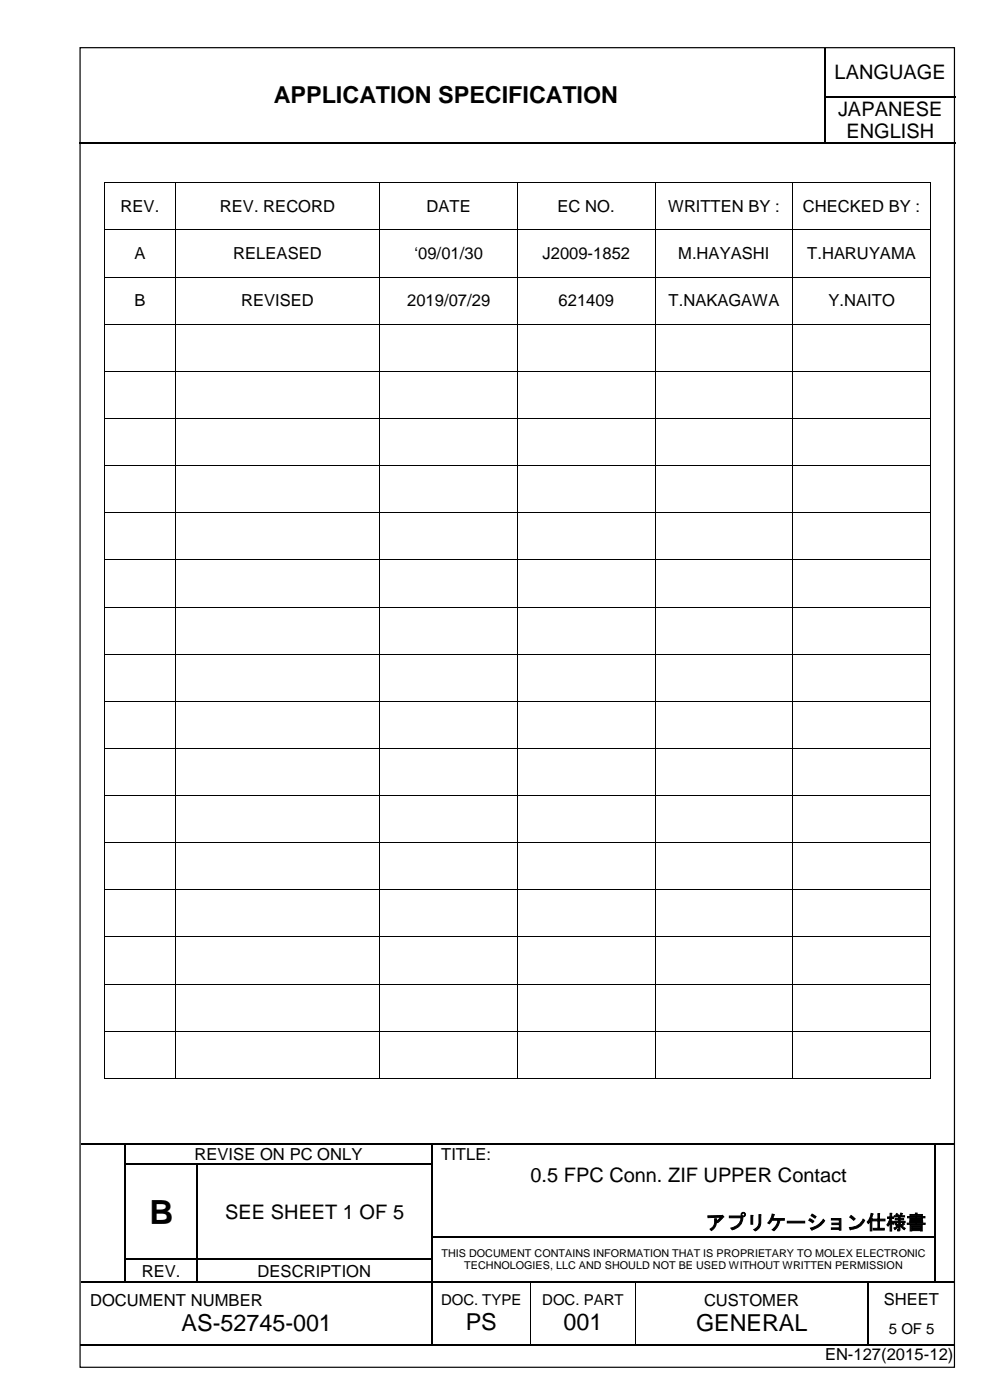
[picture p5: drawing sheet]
<svg xmlns="http://www.w3.org/2000/svg" width="210mm" height="297mm" viewBox="0 0 210 297" stroke-linecap="round" stroke-linejoin="round" font-family="sans-serif">
<defs><g id="words">
<text font-size="7.1" x="31.7" y="259.6">B</text>
<g font-size="5">
<text x="58.1" y="21.8">APPLICATION SPECIFICATION</text>
<text x="38.5" y="282.4">AS-52745-001</text>
<text x="98.7" y="282.2">PS</text>
<text x="119.4" y="282.2">001</text>
<text x="147.6" y="282.4">GENERAL</text>
</g>
<g font-size="4.2">
<text x="176.9" y="16.7">LANGUAGE</text>
<text x="177.7" y="24.5">JAPANESE</text>
<text x="179.4" y="29.4">ENGLISH</text>
<text x="112.5" y="250.7">0.5 FPC Conn. ZIF UPPER Contact</text>
<text x="47.8" y="258.6">SEE SHEET 1 OF 5</text>
<text x="149.6" y="260.8">アプリケーション仕様書</text>
</g>
<g font-size="3.5">
<text x="25.6" y="45">REV.</text>
<text x="46.6" y="45">REV. RECORD</text>
<text x="90.4" y="45">DATE</text>
<text x="118.2" y="45">EC NO.</text>
<text x="141.6" y="45">WRITTEN BY :</text>
<text x="170.2" y="45">CHECKED BY :</text>
<text x="28.5" y="55">A</text>
<text x="49.5" y="55">RELEASED</text>
<text x="87.9" y="55">‘09/01/30</text>
<text x="115" y="55">J2009-1852</text>
<text x="143.8" y="55">M.HAYASHI</text>
<text x="171.1" y="55">T.HARUYAMA</text>
<text x="28.5" y="65">B</text>
<text x="51.1" y="65">REVISED</text>
<text x="86.3" y="65">2019/07/29</text>
<text x="118.4" y="65">621409</text>
<text x="141.7" y="65">T.NAKAGAWA</text>
<text x="175.6" y="65">Y.NAITO</text>
<text x="41.2" y="246.1">REVISE ON PC ONLY</text>
<text x="93.5" y="246.1">TITLE:</text>
<text x="30.1" y="270.8">REV.</text>
<text x="54.6" y="270.8">DESCRIPTION</text>
<text x="19.1" y="277">DOCUMENT NUMBER</text>
<text x="149.3" y="277">CUSTOMER</text>
<text x="187.4" y="276.8">SHEET</text>
<text x="174.9" y="288.6">EN-127(2015-12)</text>
</g>
<g font-size="3.2">
<text x="93.5" y="276.9">DOC. TYPE</text>
<text x="115" y="276.9">DOC. PART</text>
<text x="188.4" y="283">5 OF 5</text>
</g>
<g font-size="2.3">
<text x="93.6" y="266.6">THIS DOCUMENT CONTAINS INFORMATION THAT IS PROPRIETARY TO MOLEX ELECTRONIC</text>
<text x="98.4" y="269.3">TECHNOLOGIES, LLC AND SHOULD NOT BE USED WITHOUT WRITTEN PERMISSION</text>
</g>
</g></defs>
<g fill="none" stroke="#000" stroke-width=".25">
<path d="M175 10.2v10.2M16.8 30.4h158M175 20.6v9.7M175.1 20.5h27.4M175.1 30.4h27.4M17.2 242.6h9.3M26.6 242.8v4M26.6 247.1v4.8M26.6 252.2v4.9M26.6 257.3v4.9M26.7 242.6h64.8M26.7 247h15"/>
<path d="M41.8 247.1v4.8M41.8 252.2v4.9M41.8 257.3v4.9M42 247h49.5M91.6 242.8v4M91.6 247.1v4.8M91.6 252.2v4.9M91.6 257.3v4.9M91.8 242.6h106.3M198.2 242.8v4M198.2 247.1v4.8M198.2 252.2v4.9"/>
<path d="M198.2 257.3v4.9M198.4 242.6h4M17.2 272h9.3M26.6 262.5v4.6M26.6 267.3v4.6M26.7 267.2h15M26.7 272h15M41.8 262.5v4.6M41.8 267.3v4.6M42 267.2h49.5M42 272h49.5M91.6 262.5v4.6"/>
<path d="M91.6 267.3v4.6M91.6 272.2v12.9M91.8 262.3h106.3M91.8 272h20.6M112.6 272h22M134.9 272h49M184 272.2v12.9M184.1 272h14M198.2 262.5v4.6M198.2 267.3v4.6M198.4 272h4M16.9 285.2h74.6"/>
<path d="M91.8 285.2h20.6M112.6 285.2h22M134.9 285.2h49M184.1 285.2h18.3"/>
</g>
<g fill="#000">
<path d="M174.8 20.4h.3v.2h-.3z" fill-rule="evenodd"/>
<path d="M174.8 30.3h.3v.3h-.3z" fill-rule="evenodd"/>
<path d="M26.5 242.5h.2v.3h-.2z" fill-rule="evenodd"/>
<path d="M26.5 246.8h.2v.3h-.2z" fill-rule="evenodd"/>
<path d="M26.5 251.9h.2v.3h-.2z" fill-rule="evenodd"/>
<path d="M26.5 257.1h.2v.2h-.2z" fill-rule="evenodd"/>
<path d="M41.7 246.8h.3v.3h-.3z" fill-rule="evenodd"/>
<path d="M41.7 251.9h.3v.3h-.3z" fill-rule="evenodd"/>
<path d="M41.7 257.1h.3v.2h-.3z" fill-rule="evenodd"/>
<path d="M91.5 242.5h.3v.3h-.3z" fill-rule="evenodd"/>
<path d="M91.5 246.8h.3v.3h-.3z" fill-rule="evenodd"/>
<path d="M91.5 251.9h.3v.3h-.3z" fill-rule="evenodd"/>
<path d="M91.5 257.1h.3v.2h-.3z" fill-rule="evenodd"/>
<path d="M198.1 242.5h.3v.3h-.3z" fill-rule="evenodd"/>
<path d="M198.1 246.8h.3v.3h-.3z" fill-rule="evenodd"/>
<path d="M198.1 251.9h.3v.3h-.3z" fill-rule="evenodd"/>
<path d="M198.1 257.1h.3v.2h-.3z" fill-rule="evenodd"/>
<path d="M26.5 262.2h.2v.3h-.2z" fill-rule="evenodd"/>
<path d="M26.5 267.1h.2v.2h-.2z" fill-rule="evenodd"/>
<path d="M26.5 271.9h.2v.3h-.2z" fill-rule="evenodd"/>
<path d="M41.7 262.2h.3v.3h-.3z" fill-rule="evenodd"/>
<path d="M41.7 267.1h.3v.2h-.3z" fill-rule="evenodd"/>
<path d="M41.7 271.9h.3v.3h-.3z" fill-rule="evenodd"/>
<path d="M91.5 262.2h.3v.3h-.3z" fill-rule="evenodd"/>
<path d="M91.5 267.1h.3v.2h-.3z" fill-rule="evenodd"/>
<path d="M91.5 271.9h.3v.3h-.3z" fill-rule="evenodd"/>
<path d="M112.4 271.9h.2v.3h-.2z" fill-rule="evenodd"/>
<path d="M134.6 271.9h.3v.3h-.3z" fill-rule="evenodd"/>
<path d="M183.9 271.9h.2v.3h-.2z" fill-rule="evenodd"/>
<path d="M198.1 262.2h.3v.3h-.3z" fill-rule="evenodd"/>
<path d="M198.1 267.1h.3v.2h-.3z" fill-rule="evenodd"/>
<path d="M198.1 271.9h.3v.3h-.3z" fill-rule="evenodd"/>
<path d="M91.5 285.1h.3v.3h-.3z" fill-rule="evenodd"/>
<path d="M112.4 285.1h.2v.3h-.2z" fill-rule="evenodd"/>
<path d="M134.6 285.1h.3v.3h-.3z" fill-rule="evenodd"/>
<path d="M183.9 285.1h.2v.3h-.2z" fill-rule="evenodd"/>
</g>
<path d="M112.5 272.2v12.9M134.7 272.2v12.9" fill="none" stroke="#000" stroke-width=".21"/>
<path d="M55.6 15.8h112.4v9.7h-112.4z" fill-rule="evenodd" fill="#fff"/>
<path d="M17 10.1h185.4v280h-185.4z" fill="none" stroke="#000" stroke-width=".25"/>
<g fill="#000">
<path d="M22.1 38.7h.2v.1h-.2z" fill-rule="evenodd"/>
<path d="M22.1 38.7h.2v.1h-.2z" fill-rule="evenodd"/>
<path d="M37.1 38.7h.2v.1h-.2z" fill-rule="evenodd"/>
<path d="M80.5 38.7h.1v.1h-.1z" fill-rule="evenodd"/>
<path d="M109.6 38.7h.2v.1h-.2z" fill-rule="evenodd"/>
<path d="M138.8 38.7h.2v.1h-.2z" fill-rule="evenodd"/>
<path d="M168 38.7h.1v.1h-.1z" fill-rule="evenodd"/>
<path d="M197.2 38.7h.2v.1h-.2z" fill-rule="evenodd"/>
<path d="M197.2 38.7h.2v.1h-.2z" fill-rule="evenodd"/>
<path d="M22.1 48.7h.2v.2h-.2z" fill-rule="evenodd"/>
<path d="M22.1 58.7h.2v.2h-.2z" fill-rule="evenodd"/>
<path d="M37.1 48.7h.2v.2h-.2z" fill-rule="evenodd"/>
<path d="M37.1 58.7h.2v.2h-.2z" fill-rule="evenodd"/>
<path d="M80.5 48.7h.1v.2h-.1z" fill-rule="evenodd"/>
<path d="M80.5 58.7h.1v.2h-.1z" fill-rule="evenodd"/>
<path d="M109.6 48.7h.2v.2h-.2z" fill-rule="evenodd"/>
<path d="M109.6 58.7h.2v.2h-.2z" fill-rule="evenodd"/>
<path d="M138.8 48.7h.2v.2h-.2z" fill-rule="evenodd"/>
<path d="M138.8 58.7h.2v.2h-.2z" fill-rule="evenodd"/>
<path d="M168 48.7h.1v.2h-.1z" fill-rule="evenodd"/>
<path d="M168 58.7h.1v.2h-.1z" fill-rule="evenodd"/>
<path d="M197.2 48.7h.2v.2h-.2z" fill-rule="evenodd"/>
<path d="M197.2 58.7h.2v.2h-.2z" fill-rule="evenodd"/>
<path d="M22.1 68.7h.2v.1h-.2z" fill-rule="evenodd"/>
<path d="M22.1 78.7h.2v.1h-.2z" fill-rule="evenodd"/>
<path d="M37.1 68.7h.2v.1h-.2z" fill-rule="evenodd"/>
<path d="M37.1 78.7h.2v.1h-.2z" fill-rule="evenodd"/>
<path d="M80.5 68.7h.1v.1h-.1z" fill-rule="evenodd"/>
<path d="M80.5 78.7h.1v.1h-.1z" fill-rule="evenodd"/>
<path d="M109.6 68.7h.2v.1h-.2z" fill-rule="evenodd"/>
<path d="M109.6 78.7h.2v.1h-.2z" fill-rule="evenodd"/>
<path d="M138.8 68.7h.2v.1h-.2z" fill-rule="evenodd"/>
<path d="M138.8 78.7h.2v.1h-.2z" fill-rule="evenodd"/>
<path d="M168 68.7h.1v.1h-.1z" fill-rule="evenodd"/>
<path d="M168 78.7h.1v.1h-.1z" fill-rule="evenodd"/>
<path d="M197.2 68.7h.2v.1h-.2z" fill-rule="evenodd"/>
<path d="M197.2 78.7h.2v.1h-.2z" fill-rule="evenodd"/>
<path d="M22.1 88.7h.2v.2h-.2z" fill-rule="evenodd"/>
<path d="M22.1 98.7h.2v.2h-.2z" fill-rule="evenodd"/>
<path d="M37.1 88.7h.2v.2h-.2z" fill-rule="evenodd"/>
<path d="M37.1 98.7h.2v.2h-.2z" fill-rule="evenodd"/>
<path d="M80.5 88.7h.1v.2h-.1z" fill-rule="evenodd"/>
<path d="M80.5 98.7h.1v.2h-.1z" fill-rule="evenodd"/>
<path d="M109.6 88.7h.2v.2h-.2z" fill-rule="evenodd"/>
<path d="M109.6 98.7h.2v.2h-.2z" fill-rule="evenodd"/>
<path d="M138.8 88.7h.2v.2h-.2z" fill-rule="evenodd"/>
<path d="M138.8 98.7h.2v.2h-.2z" fill-rule="evenodd"/>
<path d="M168 88.7h.1v.2h-.1z" fill-rule="evenodd"/>
<path d="M168 98.7h.1v.2h-.1z" fill-rule="evenodd"/>
<path d="M197.2 88.7h.2v.2h-.2z" fill-rule="evenodd"/>
<path d="M197.2 98.7h.2v.2h-.2z" fill-rule="evenodd"/>
<path d="M22.1 108.7h.2v.2h-.2z" fill-rule="evenodd"/>
<path d="M22.1 118.7h.2v.1h-.2z" fill-rule="evenodd"/>
<path d="M37.1 108.7h.2v.2h-.2z" fill-rule="evenodd"/>
<path d="M37.1 118.7h.2v.1h-.2z" fill-rule="evenodd"/>
<path d="M80.5 108.7h.1v.2h-.1z" fill-rule="evenodd"/>
<path d="M80.5 118.7h.1v.1h-.1z" fill-rule="evenodd"/>
<path d="M109.6 108.7h.2v.2h-.2z" fill-rule="evenodd"/>
<path d="M109.6 118.7h.2v.1h-.2z" fill-rule="evenodd"/>
<path d="M138.8 108.7h.2v.2h-.2z" fill-rule="evenodd"/>
<path d="M138.8 118.7h.2v.1h-.2z" fill-rule="evenodd"/>
<path d="M168 108.7h.1v.2h-.1z" fill-rule="evenodd"/>
<path d="M168 118.7h.1v.1h-.1z" fill-rule="evenodd"/>
<path d="M197.2 108.7h.2v.2h-.2z" fill-rule="evenodd"/>
<path d="M197.2 118.7h.2v.1h-.2z" fill-rule="evenodd"/>
<path d="M22.1 128.7h.2v.2h-.2z" fill-rule="evenodd"/>
<path d="M22.1 138.7h.2v.2h-.2z" fill-rule="evenodd"/>
<path d="M37.1 128.7h.2v.2h-.2z" fill-rule="evenodd"/>
<path d="M37.1 138.7h.2v.2h-.2z" fill-rule="evenodd"/>
<path d="M80.5 128.7h.1v.2h-.1z" fill-rule="evenodd"/>
<path d="M80.5 138.7h.1v.2h-.1z" fill-rule="evenodd"/>
<path d="M109.6 128.7h.2v.2h-.2z" fill-rule="evenodd"/>
<path d="M109.6 138.7h.2v.2h-.2z" fill-rule="evenodd"/>
<path d="M138.8 128.7h.2v.2h-.2z" fill-rule="evenodd"/>
<path d="M138.8 138.7h.2v.2h-.2z" fill-rule="evenodd"/>
<path d="M168 128.7h.1v.2h-.1z" fill-rule="evenodd"/>
<path d="M168 138.7h.1v.2h-.1z" fill-rule="evenodd"/>
<path d="M197.2 128.7h.2v.2h-.2z" fill-rule="evenodd"/>
<path d="M197.2 138.7h.2v.2h-.2z" fill-rule="evenodd"/>
<path d="M22.1 148.7h.2v.2h-.2z" fill-rule="evenodd"/>
<path d="M22.1 158.7h.2v.2h-.2z" fill-rule="evenodd"/>
<path d="M37.1 148.7h.2v.2h-.2z" fill-rule="evenodd"/>
<path d="M37.1 158.7h.2v.2h-.2z" fill-rule="evenodd"/>
<path d="M80.5 148.7h.1v.2h-.1z" fill-rule="evenodd"/>
<path d="M80.5 158.7h.1v.2h-.1z" fill-rule="evenodd"/>
<path d="M109.6 148.7h.2v.2h-.2z" fill-rule="evenodd"/>
<path d="M109.6 158.7h.2v.2h-.2z" fill-rule="evenodd"/>
<path d="M138.8 148.7h.2v.2h-.2z" fill-rule="evenodd"/>
<path d="M138.8 158.7h.2v.2h-.2z" fill-rule="evenodd"/>
<path d="M168 148.7h.1v.2h-.1z" fill-rule="evenodd"/>
<path d="M168 158.7h.1v.2h-.1z" fill-rule="evenodd"/>
<path d="M197.2 148.7h.2v.2h-.2z" fill-rule="evenodd"/>
<path d="M197.2 158.7h.2v.2h-.2z" fill-rule="evenodd"/>
<path d="M22.1 168.7h.2v.2h-.2z" fill-rule="evenodd"/>
<path d="M22.1 178.7h.2v.2h-.2z" fill-rule="evenodd"/>
<path d="M37.1 168.7h.2v.2h-.2z" fill-rule="evenodd"/>
<path d="M37.1 178.7h.2v.2h-.2z" fill-rule="evenodd"/>
<path d="M80.5 168.7h.1v.2h-.1z" fill-rule="evenodd"/>
<path d="M80.5 178.7h.1v.2h-.1z" fill-rule="evenodd"/>
<path d="M109.6 168.7h.2v.2h-.2z" fill-rule="evenodd"/>
<path d="M109.6 178.7h.2v.2h-.2z" fill-rule="evenodd"/>
<path d="M138.8 168.7h.2v.2h-.2z" fill-rule="evenodd"/>
<path d="M138.8 178.7h.2v.2h-.2z" fill-rule="evenodd"/>
<path d="M168 168.7h.1v.2h-.1z" fill-rule="evenodd"/>
<path d="M168 178.7h.1v.2h-.1z" fill-rule="evenodd"/>
<path d="M197.2 168.7h.2v.2h-.2z" fill-rule="evenodd"/>
<path d="M197.2 178.7h.2v.2h-.2z" fill-rule="evenodd"/>
<path d="M22.1 188.7h.2v.2h-.2z" fill-rule="evenodd"/>
<path d="M22.1 198.7h.2v.2h-.2z" fill-rule="evenodd"/>
<path d="M37.1 188.7h.2v.2h-.2z" fill-rule="evenodd"/>
<path d="M37.1 198.7h.2v.2h-.2z" fill-rule="evenodd"/>
<path d="M80.5 188.7h.1v.2h-.1z" fill-rule="evenodd"/>
<path d="M80.5 198.7h.1v.2h-.1z" fill-rule="evenodd"/>
<path d="M109.6 188.7h.2v.2h-.2z" fill-rule="evenodd"/>
<path d="M109.6 198.7h.2v.2h-.2z" fill-rule="evenodd"/>
<path d="M138.8 188.7h.2v.2h-.2z" fill-rule="evenodd"/>
<path d="M138.8 198.7h.2v.2h-.2z" fill-rule="evenodd"/>
<path d="M168 188.7h.1v.2h-.1z" fill-rule="evenodd"/>
<path d="M168 198.7h.1v.2h-.1z" fill-rule="evenodd"/>
<path d="M197.2 188.7h.2v.2h-.2z" fill-rule="evenodd"/>
<path d="M197.2 198.7h.2v.2h-.2z" fill-rule="evenodd"/>
<path d="M22.1 208.7h.2v.2h-.2z" fill-rule="evenodd"/>
<path d="M22.1 218.7h.2v.2h-.2z" fill-rule="evenodd"/>
<path d="M37.1 208.7h.2v.2h-.2z" fill-rule="evenodd"/>
<path d="M37.1 218.7h.2v.2h-.2z" fill-rule="evenodd"/>
<path d="M80.5 208.7h.1v.2h-.1z" fill-rule="evenodd"/>
<path d="M80.5 218.7h.1v.2h-.1z" fill-rule="evenodd"/>
<path d="M109.6 208.7h.2v.2h-.2z" fill-rule="evenodd"/>
<path d="M109.6 218.7h.2v.2h-.2z" fill-rule="evenodd"/>
<path d="M138.8 208.7h.2v.2h-.2z" fill-rule="evenodd"/>
<path d="M138.8 218.7h.2v.2h-.2z" fill-rule="evenodd"/>
<path d="M168 208.7h.1v.2h-.1z" fill-rule="evenodd"/>
<path d="M168 218.7h.1v.2h-.1z" fill-rule="evenodd"/>
<path d="M197.2 208.7h.2v.2h-.2z" fill-rule="evenodd"/>
<path d="M197.2 218.7h.2v.2h-.2z" fill-rule="evenodd"/>
<path d="M22.1 228.7h.2v.2h-.2z" fill-rule="evenodd"/>
<path d="M22.1 228.7h.2v.2h-.2z" fill-rule="evenodd"/>
<path d="M37.1 228.7h.2v.2h-.2z" fill-rule="evenodd"/>
<path d="M80.5 228.7h.1v.2h-.1z" fill-rule="evenodd"/>
<path d="M109.6 228.7h.2v.2h-.2z" fill-rule="evenodd"/>
<path d="M138.8 228.7h.2v.2h-.2z" fill-rule="evenodd"/>
<path d="M168 228.7h.1v.2h-.1z" fill-rule="evenodd"/>
<path d="M197.2 228.7h.2v.2h-.2z" fill-rule="evenodd"/>
<path d="M197.2 228.7h.2v.2h-.2z" fill-rule="evenodd"/>
</g>
<g fill="none" stroke="#000" stroke-width=".21">
<path d="M22.2 38.8v9.9M22.3 38.7h14.8M37.2 38.8v9.9M37.3 38.7h43.1M80.5 38.8v9.9M80.6 38.7h29M109.7 38.8v9.9M109.8 38.7h29M138.9 38.8v9.9M139 38.7h29M168.1 38.8v9.9M168.1 38.7h29.1"/>
<path d="M197.3 38.8v9.9M22.2 48.9v9.8M22.2 58.9v9.8M22.3 48.8h14.8M22.3 58.8h14.8M37.2 48.9v9.8M37.2 58.9v9.8M37.3 48.8h43.1M37.3 58.8h43.1M80.5 48.9v9.8M80.5 58.9v9.8M80.6 48.8h29"/>
<path d="M80.6 58.8h29M109.7 48.9v9.8M109.7 58.9v9.8M109.8 48.8h29M109.8 58.8h29M138.9 48.9v9.8M138.9 58.9v9.8M139 48.8h29M139 58.8h29M168.1 48.9v9.8M168.1 58.9v9.8M168.1 48.8h29.1"/>
<path d="M168.1 58.8h29.1M197.3 48.9v9.8M197.3 58.9v9.8M22.2 68.8v9.9M22.2 78.8v9.9M22.3 68.8h14.8M22.3 78.7h14.8M37.2 68.8v9.9M37.2 78.8v9.9M37.3 68.8h43.1M37.3 78.7h43.1M80.5 68.8v9.9"/>
<path d="M80.5 78.8v9.9M80.6 68.8h29M80.6 78.7h29M109.7 68.8v9.9M109.7 78.8v9.9M109.8 68.8h29M109.8 78.7h29M138.9 68.8v9.9M138.9 78.8v9.9M139 68.8h29M139 78.7h29M168.1 68.8v9.9"/>
<path d="M168.1 78.8v9.9M168.1 68.8h29.1M168.1 78.7h29.1M197.3 68.8v9.9M197.3 78.8v9.9M22.2 88.9v9.8M22.2 98.9v9.8M22.3 88.8h14.8M22.3 98.8h14.8M37.2 88.9v9.8M37.2 98.9v9.8M37.3 88.8h43.1"/>
<path d="M37.3 98.8h43.1M80.5 88.9v9.8M80.5 98.9v9.8M80.6 88.8h29M80.6 98.8h29M109.7 88.9v9.8M109.7 98.9v9.8M109.8 88.8h29M109.8 98.8h29M138.9 88.9v9.8M138.9 98.9v9.8M139 88.8h29"/>
<path d="M139 98.8h29M168.1 88.9v9.8M168.1 98.9v9.8M168.1 88.8h29.1M168.1 98.8h29.1M197.3 88.9v9.8M197.3 98.9v9.8M22.2 108.9v9.8M22.2 118.8v9.9M22.3 108.8h14.8M22.3 118.8h14.8M37.2 108.9v9.8"/>
<path d="M37.2 118.8v9.9M37.3 108.8h43.1M37.3 118.8h43.1M80.5 108.9v9.8M80.5 118.8v9.9M80.6 108.8h29M80.6 118.8h29M109.7 108.9v9.8M109.7 118.8v9.9M109.8 108.8h29M109.8 118.8h29M138.9 108.9v9.8"/>
<path d="M138.9 118.8v9.9M139 108.8h29M139 118.8h29M168.1 108.9v9.8M168.1 118.8v9.9M168.1 108.8h29.1M168.1 118.8h29.1M197.3 108.9v9.8M197.3 118.8v9.9M22.2 128.9v9.8M22.2 138.9v9.8M22.3 128.8h14.8"/>
<path d="M22.3 138.8h14.8M37.2 128.9v9.8M37.2 138.9v9.8M37.3 128.8h43.1M37.3 138.8h43.1M80.5 128.9v9.8M80.5 138.9v9.8M80.6 128.8h29M80.6 138.8h29M109.7 128.9v9.8M109.7 138.9v9.8M109.8 128.8h29"/>
<path d="M109.8 138.8h29M138.9 128.9v9.8M138.9 138.9v9.8M139 128.8h29M139 138.8h29M168.1 128.9v9.8M168.1 138.9v9.8M168.1 128.8h29.1M168.1 138.8h29.1M197.3 128.9v9.8M197.3 138.9v9.8M22.2 148.9v9.8"/>
<path d="M22.2 158.9v9.8M22.3 148.8h14.8M22.3 158.8h14.8M37.2 148.9v9.8M37.2 158.9v9.8M37.3 148.8h43.1M37.3 158.8h43.1M80.5 148.9v9.8M80.5 158.9v9.8M80.6 148.8h29M80.6 158.8h29M109.7 148.9v9.8"/>
<path d="M109.7 158.9v9.8M109.8 148.8h29M109.8 158.8h29M138.9 148.9v9.8M138.9 158.9v9.8M139 148.8h29M139 158.8h29M168.1 148.9v9.8M168.1 158.9v9.8M168.1 148.8h29.1M168.1 158.8h29.1M197.3 148.9v9.8"/>
<path d="M197.3 158.9v9.8M22.2 168.9v9.8M22.2 178.9v9.8M22.3 168.8h14.8M22.3 178.8h14.8M37.2 168.9v9.8M37.2 178.9v9.8M37.3 168.8h43.1M37.3 178.8h43.1M80.5 168.9v9.8M80.5 178.9v9.8M80.6 168.8h29"/>
<path d="M80.6 178.8h29M109.7 168.9v9.8M109.7 178.9v9.8M109.8 168.8h29M109.8 178.8h29M138.9 168.9v9.8M138.9 178.9v9.8M139 168.8h29M139 178.8h29M168.1 168.9v9.8M168.1 178.9v9.8M168.1 168.8h29.1"/>
<path d="M168.1 178.8h29.1M197.3 168.9v9.8M197.3 178.9v9.8M22.2 188.9v9.8M22.2 198.9v9.8M22.3 188.8h14.8M22.3 198.8h14.8M37.2 188.9v9.8M37.2 198.9v9.8M37.3 188.8h43.1M37.3 198.8h43.1M80.5 188.9v9.8"/>
<path d="M80.5 198.9v9.8M80.6 188.8h29M80.6 198.8h29M109.7 188.9v9.8M109.7 198.9v9.8M109.8 188.8h29M109.8 198.8h29M138.9 188.9v9.8M138.9 198.9v9.8M139 188.8h29M139 198.8h29M168.1 188.9v9.8"/>
<path d="M168.1 198.9v9.8M168.1 188.8h29.1M168.1 198.8h29.1M197.3 188.9v9.8M197.3 198.9v9.8M22.2 208.9v9.8M22.2 218.9v9.8M22.3 208.8h14.8M22.3 218.8h14.8M37.2 208.9v9.8M37.2 218.9v9.8M37.3 208.8h43.1"/>
<path d="M37.3 218.8h43.1M80.5 208.9v9.8M80.5 218.9v9.8M80.6 208.8h29M80.6 218.8h29M109.7 208.9v9.8M109.7 218.9v9.8M109.8 208.8h29M109.8 218.8h29M138.9 208.9v9.8M138.9 218.9v9.8M139 208.8h29"/>
<path d="M139 218.8h29M168.1 208.9v9.8M168.1 218.9v9.8M168.1 208.8h29.1M168.1 218.8h29.1M197.3 208.9v9.8M197.3 218.9v9.8M22.3 228.8h14.8M37.3 228.8h43.1M80.6 228.8h29M109.8 228.8h29M139 228.8h29"/>
<path d="M168.1 228.8h29.1"/>
</g>
<use href="#words"/>
</svg>
